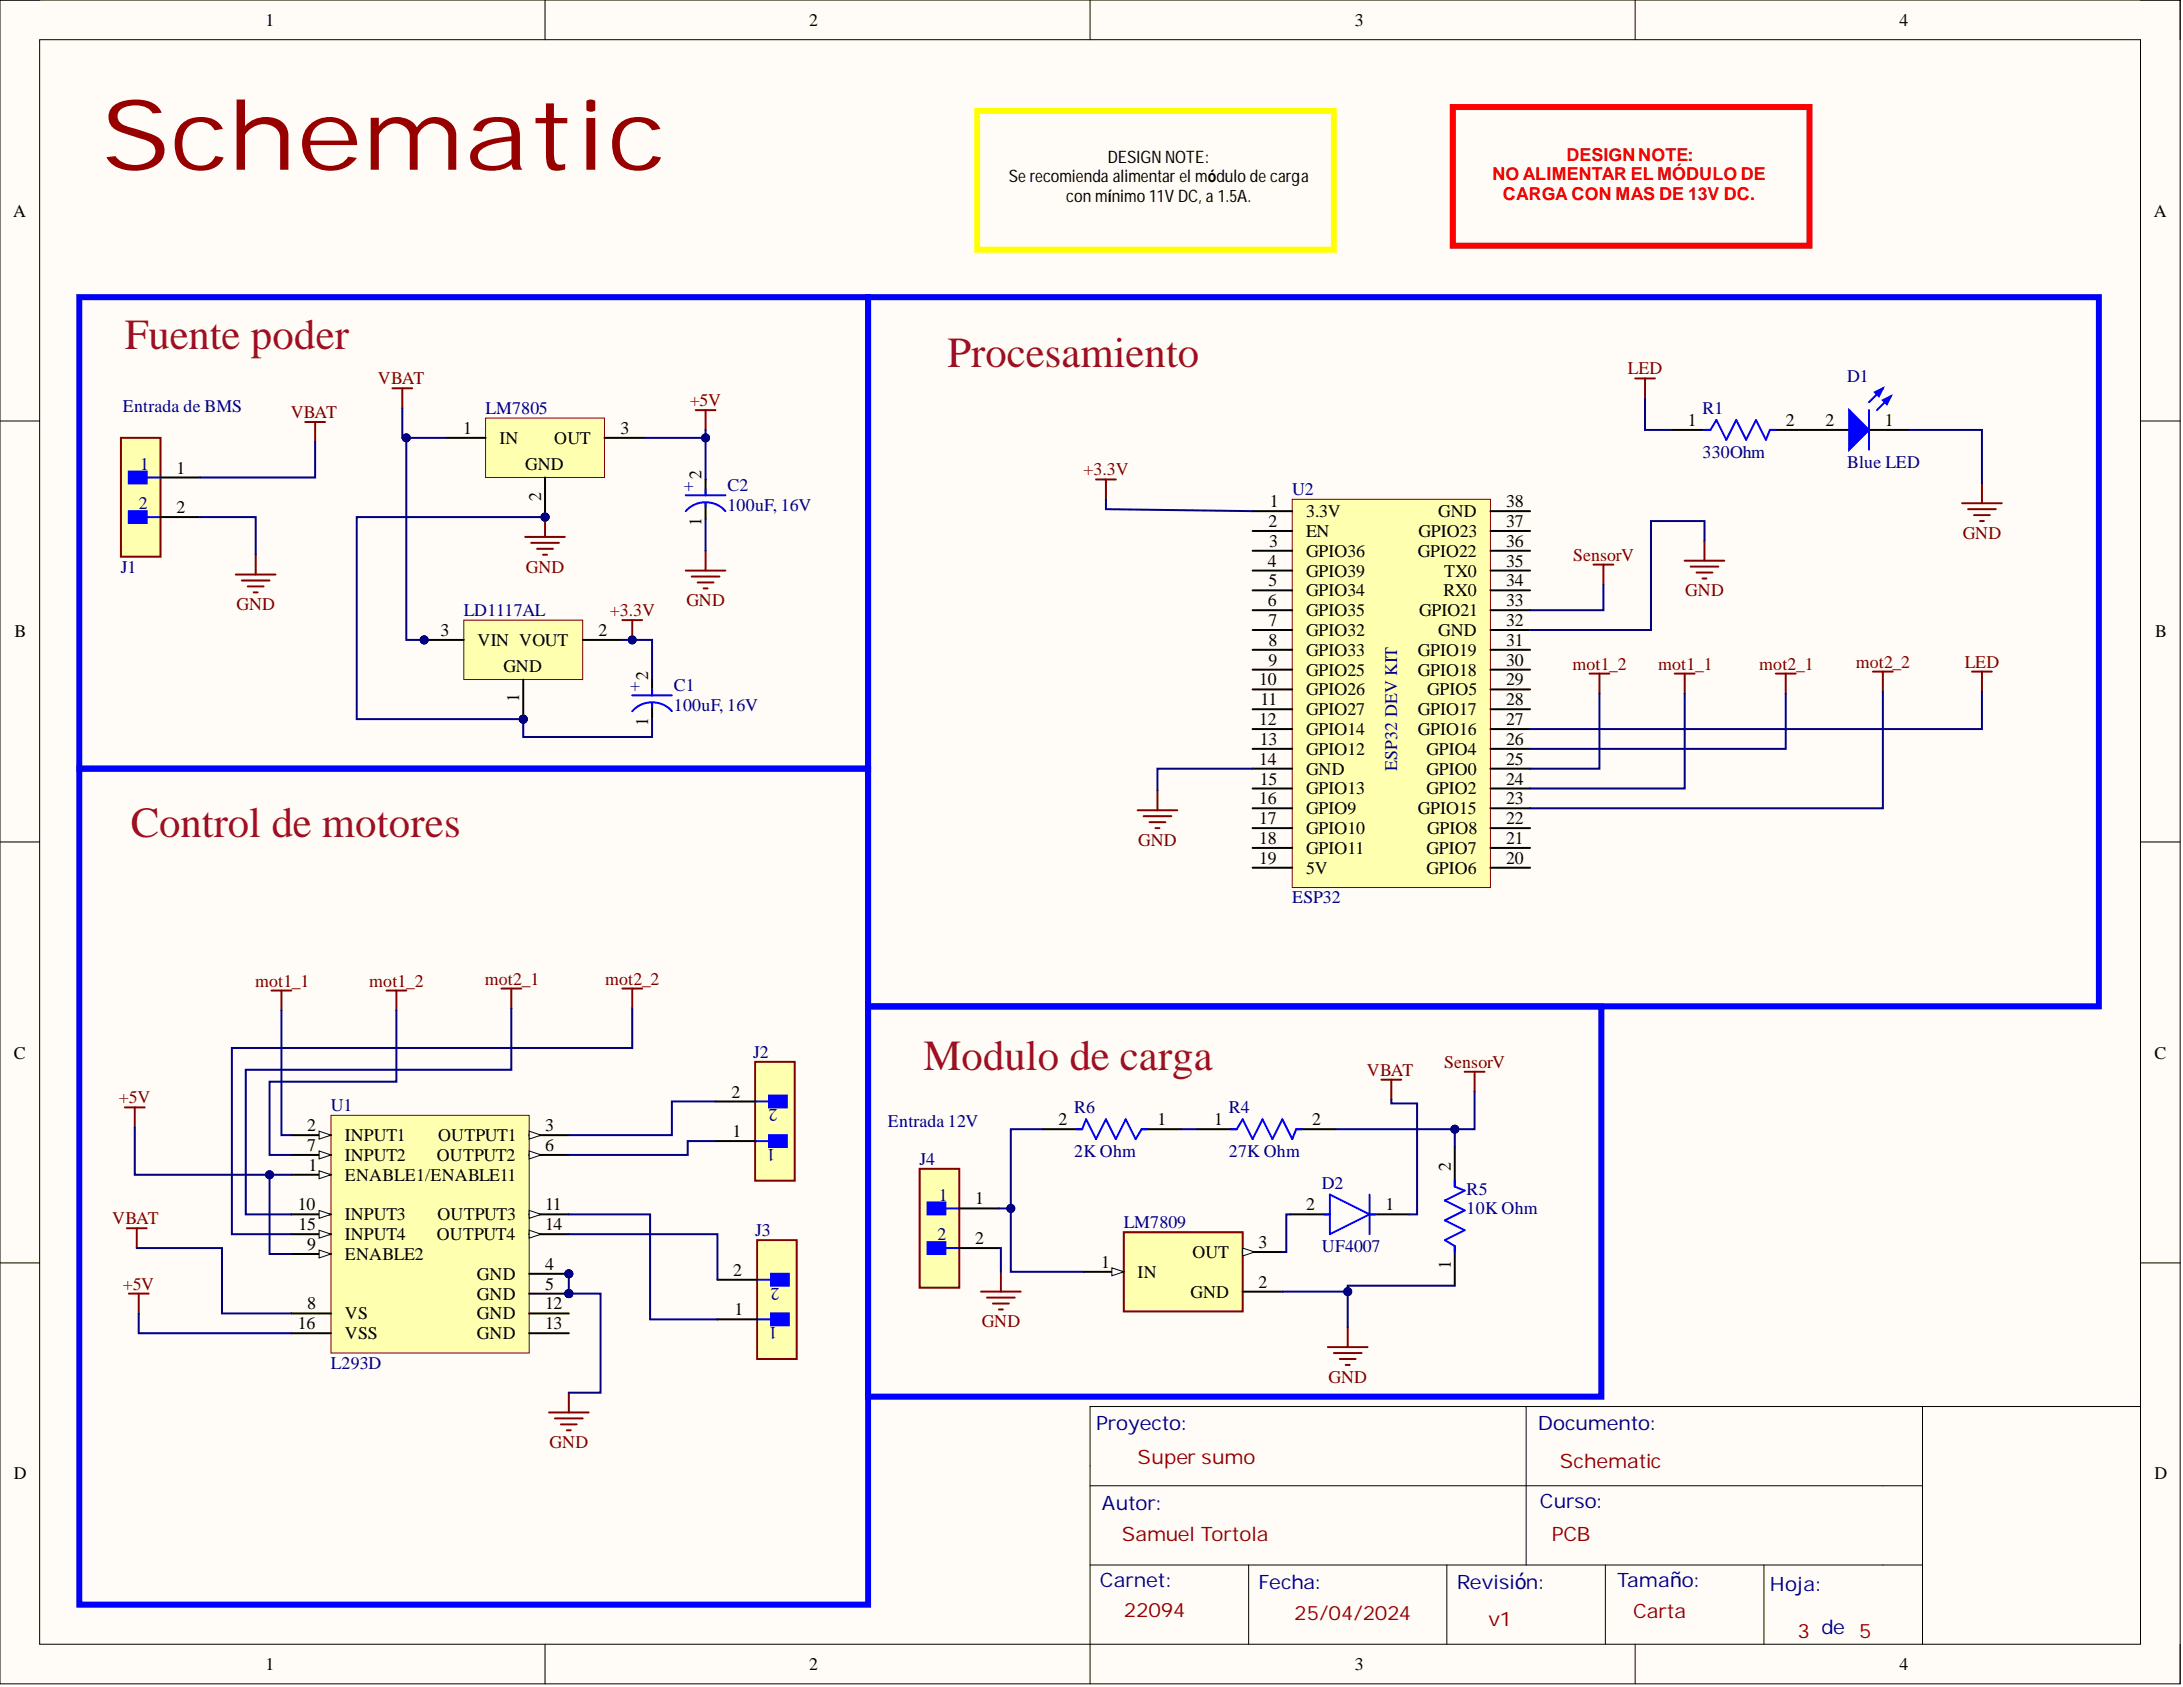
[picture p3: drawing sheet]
<svg xmlns="http://www.w3.org/2000/svg" width="279mm" height="216mm" viewBox="0 0 279 216" stroke-linecap="round" stroke-linejoin="round" font-family="sans-serif">
<defs><g id="words">
<text font-size="12.5" fill="#980000" x="12.9" y="21.7">Schematic</text>
<g font-size="5.5" fill="#9e0e29">
<text x="16" y="44.7">Fuente poder</text>
<text x="121.3" y="47">Procesamiento</text>
<text x="16.7" y="107.1">Control de motores</text>
<text x="118.2" y="137">Modulo de carga</text>
</g>
<g font-size="2.5" fill="#000080">
<text x="140.3" y="183">Proyecto:</text>
<text x="196.8" y="183">Documento:</text>
<text x="141" y="193.2">Autor:</text>
<text x="197.1" y="192.9">Curso:</text>
<text x="140.8" y="203.1">Carnet:</text>
<text x="161.1" y="203.3">Fecha:</text>
<text x="186.4" y="203.3">Revisión:</text>
<text x="207" y="203.1">Tamaño:</text>
<text x="226.5" y="203.6">Hoja:</text>
</g>
<g font-size="2.5" fill="#900">
<text x="145.6" y="187.4">Super sumo</text>
<text x="143.6" y="197.2">Samuel Tortola</text>
<text x="198.6" y="197.2">PCB</text>
<text x="143.8" y="206.9">22094</text>
<text x="165.6" y="207.4">25/04/2024</text>
<text x="190.5" y="208.1">v1</text>
<text x="209" y="207.1">Carta</text>
<text x="230.1" y="209.7">3 de</text>
<text x="237.9" y="209.7">5</text>
</g>
<text font-size="2.5" fill="#980000" x="199.6" y="187.9">Schematic</text>
<g font-size="2.3">
<text x="34" y="3.3">1</text>
<text x="103.6" y="3.3">2</text>
<text x="173.4" y="3.3">3</text>
<text x="243.1" y="3.3">4</text>
<text x="1.7" y="27.7">A</text>
<text x="275.7" y="27.7">A</text>
<text x="59.3" y="55.5">1</text>
<text x="63.9" y="56.8">IN</text>
<text x="70.9" y="56.8">OUT</text>
<text x="79.4" y="55.5">3</text>
<text x="216" y="54.5">1</text>
<text x="228.6" y="54.5">2</text>
<text x="233.6" y="54.5">2</text>
<text x="241.2" y="54.5">1</text>
<text x="22.6" y="60.6">1</text>
<text x="22.6" y="65.7">2</text>
<text x="67.2" y="60.1">GND</text>
<text x="69.3" y="64.1" transform="rotate(-90 69.3 64.1)">2</text>
<text x="89.8" y="61.4" transform="rotate(-90 89.8 61.4)">2</text>
<text x="162.5" y="64.9">1</text>
<text x="192.8" y="64.9">38</text>
<text x="89.8" y="67.3" transform="rotate(-90 89.8 67.3)">1</text>
<text x="162.3" y="67.4">2</text>
<text x="162.4" y="70">3</text>
<text x="167.2" y="66.2">3.3V</text>
<text x="167.2" y="68.7">EN</text>
<text x="167.2" y="71.2">GPIO36</text>
<text x="181.5" y="71.2">GPIO22</text>
<text x="181.5" y="68.7">GPIO23</text>
<text x="184.1" y="66.2">GND</text>
<text x="192.8" y="70">36</text>
<text x="192.8" y="67.4">37</text>
<text x="162.3" y="72.5">4</text>
<text x="162.3" y="77.6">6</text>
<text x="162.3" y="75.1">5</text>
<text x="167.2" y="73.8">GPIO39</text>
<text x="167.2" y="76.3">GPIO34</text>
<text x="184.8" y="76.3">RX0</text>
<text x="184.8" y="73.8">TX0</text>
<text x="192.8" y="77.6">33</text>
<text x="192.8" y="75.1">34</text>
<text x="192.8" y="72.5">35</text>
<text x="1.9" y="81.6">B</text>
<text x="56.4" y="81.4">3</text>
<text x="61.1" y="82.7">VIN VOUT</text>
<text x="76.6" y="81.4">2</text>
<text x="162.3" y="80.1">7</text>
<text x="162.3" y="82.7">8</text>
<text x="167.2" y="78.9">GPIO35</text>
<text x="167.2" y="81.4">GPIO32</text>
<text x="167.2" y="83.9">GPIO33</text>
<text x="181.5" y="83.9">GPIO19</text>
<text x="181.6" y="78.9">GPIO21</text>
<text x="184.1" y="81.4">GND</text>
<text x="192.8" y="82.7">31</text>
<text x="192.8" y="80.1">32</text>
<text x="275.8" y="81.6">B</text>
<text x="64.4" y="86">GND</text>
<text x="66.5" y="89.8" transform="rotate(-90 66.5 89.8)">1</text>
<text x="82.9" y="87" transform="rotate(-90 82.9 87)">2</text>
<text x="161.2" y="87.7">10</text>
<text x="162.3" y="85.2">9</text>
<text x="167.2" y="86.5">GPIO25</text>
<text x="167.2" y="89">GPIO26</text>
<text x="181.5" y="86.5">GPIO18</text>
<text x="182.6" y="89">GPIO5</text>
<text x="192.8" y="87.7">29</text>
<text x="192.8" y="85.2">30</text>
<text x="82.9" y="92.9" transform="rotate(-90 82.9 92.9)">1</text>
<text x="161.2" y="92.8">12</text>
<text x="161.2" y="95.3">13</text>
<text x="161.3" y="90.3">11</text>
<text x="167.2" y="91.5">GPIO27</text>
<text x="167.2" y="94.1">GPIO14</text>
<text x="181.5" y="94.1">GPIO16</text>
<text x="181.5" y="91.5">GPIO17</text>
<text x="192.8" y="95.3">26</text>
<text x="192.8" y="92.8">27</text>
<text x="192.8" y="90.3">28</text>
<text x="161.2" y="97.9">14</text>
<text x="161.2" y="100.4">15</text>
<text x="167.2" y="96.6">GPIO12</text>
<text x="167.2" y="99.1">GND</text>
<text x="167.2" y="101.7">GPIO13</text>
<text x="182.6" y="101.7">GPIO2</text>
<text x="182.6" y="99.1">GPIO0</text>
<text x="182.6" y="96.6">GPIO4</text>
<text x="192.8" y="100.4">24</text>
<text x="192.8" y="97.9">25</text>
<text x="161.2" y="102.9">16</text>
<text x="161.2" y="105.5">17</text>
<text x="167.2" y="104.2">GPIO9</text>
<text x="167.2" y="106.7">GPIO10</text>
<text x="181.5" y="104.2">GPIO15</text>
<text x="182.6" y="106.7">GPIO8</text>
<text x="192.8" y="105.5">22</text>
<text x="192.8" y="102.9">23</text>
<text x="161.2" y="108">18</text>
<text x="161.2" y="110.5">19</text>
<text x="167.2" y="109.3">GPIO11</text>
<text x="167.2" y="111.8">5V</text>
<text x="182.6" y="111.8">GPIO6</text>
<text x="182.6" y="109.3">GPIO7</text>
<text x="192.8" y="110.5">20</text>
<text x="192.8" y="108">21</text>
<text x="1.8" y="135.5">C</text>
<text x="275.7" y="135.5">C</text>
<text x="93.6" y="140.5">2</text>
<text x="39.3" y="144.8">2</text>
<text x="39.3" y="147.3">7</text>
<text x="39.5" y="149.8">1</text>
<text x="44.1" y="146">INPUT1</text>
<text x="44.1" y="148.6">INPUT2</text>
<text x="55.9" y="148.6">OUTPUT2</text>
<text x="56.1" y="146">OUTPUT1</text>
<text x="69.8" y="144.8">3</text>
<text x="69.8" y="147.3">6</text>
<text x="93.8" y="145.5">1</text>
<text x="135.5" y="144">2</text>
<text x="148.1" y="144">1</text>
<text x="155.4" y="144">1</text>
<text x="167.9" y="144">2</text>
<text x="185.7" y="149.8" transform="rotate(-90 185.7 149.8)">2</text>
<text x="38.1" y="154.9">10</text>
<text x="44.1" y="151.1">ENABLE1/ENABLE11</text>
<text x="69.8" y="154.9">11</text>
<text x="124.8" y="154.1">1</text>
<text x="167.2" y="154.9">2</text>
<text x="177.3" y="154.9">1</text>
<text x="38.2" y="157.4">15</text>
<text x="39.3" y="160">9</text>
<text x="44.1" y="156.2">INPUT3</text>
<text x="44.1" y="158.7">INPUT4</text>
<text x="44.1" y="161.2">ENABLE2</text>
<text x="55.9" y="158.7">OUTPUT4</text>
<text x="56" y="156.2">OUTPUT3</text>
<text x="69.8" y="157.4">14</text>
<text x="124.8" y="159.2">2</text>
<text x="152.6" y="161">OUT</text>
<text x="161.1" y="159.7">3</text>
<text x="39.3" y="167.6">8</text>
<text x="61" y="163.8">GND</text>
<text x="61" y="166.3">GND</text>
<text x="69.8" y="167.6">12</text>
<text x="69.8" y="162.5">4</text>
<text x="69.8" y="165">5</text>
<text x="93.9" y="163.3">2</text>
<text x="141" y="162.3">1</text>
<text x="145.6" y="163.5">IN</text>
<text x="152.4" y="166.1">GND</text>
<text x="161.1" y="164.8">2</text>
<text x="185.7" y="162.3" transform="rotate(-90 185.7 162.3)">1</text>
<text x="38.1" y="170.1">16</text>
<text x="44.1" y="171.4">VSS</text>
<text x="44.1" y="168.9">VS</text>
<text x="61" y="168.9">GND</text>
<text x="61" y="171.4">GND</text>
<text x="69.8" y="170.1">13</text>
<text x="94" y="168.3">1</text>
<text x="1.8" y="189.3">D</text>
<text x="275.7" y="189.3">D</text>
<text x="34" y="213.7">1</text>
<text x="103.6" y="213.7">2</text>
<text x="173.4" y="213.7">3</text>
<text x="243.1" y="213.7">4</text>
</g>
<g font-size="2.3" fill="#f00">
<text x="191" y="23.1">NO ALIMENTAR EL MÓDULO DE</text>
<text x="200.5" y="20.5">DESIGNNOTE:</text>
<text x="192.4" y="25.6">CARGA CON MAS DE 13V DC.</text>
</g>
<g font-size="2.3" fill="#800000">
<text x="208.3" y="47.9">LED</text>
<text x="37.2" y="53.5">VBAT</text>
<text x="48.4" y="49.2">VBAT</text>
<text x="88.3" y="52">+5V</text>
<text x="138.7" y="60.9">+3.3V</text>
<text x="201.3" y="71.8">SensorV</text>
<text x="251.2" y="69">GND</text>
<text x="67.3" y="73.3">GND</text>
<text x="87.9" y="77.6">GND</text>
<text x="215.7" y="76.3">GND</text>
<text x="30.3" y="78.1">GND</text>
<text x="78" y="78.9">+3.3V</text>
<text x="201.2" y="85.7">mot1_2</text>
<text x="212.2" y="85.7">mot1_1</text>
<text x="225.2" y="85.7">mot2_1</text>
<text x="237.5" y="85.4">mot2_2</text>
<text x="251.5" y="85.4">LED</text>
<text x="145.7" y="108.3">GND</text>
<text x="32.6" y="126.3">mot1_1</text>
<text x="47.3" y="126.3">mot1_2</text>
<text x="62.1" y="126">mot2_1</text>
<text x="77.5" y="126">mot2_2</text>
<text x="174.9" y="137.7">VBAT</text>
<text x="184.8" y="136.7">SensorV</text>
<text x="15.2" y="141.2">+5V</text>
<text x="14.4" y="156.7">VBAT</text>
<text x="15.7" y="165">+5V</text>
<text x="125.7" y="169.9">GND</text>
<text x="170" y="177">GND</text>
<text x="70.4" y="185.3">GND</text>
</g>
<g font-size="2.3" fill="#000080">
<text x="15.7" y="52.7">Entrada de BMS</text>
<text x="62.1" y="53">LM7805</text>
<text x="217.9" y="53">R1</text>
<text x="236.4" y="48.9">D1</text>
<text x="217.9" y="58.6">330Ohm</text>
<text x="236.4" y="59.8">Blue LED</text>
<text x="17.8" y="65.2">2</text>
<text x="17.9" y="60.1">1</text>
<text x="87.5" y="62.9">+</text>
<text x="93.1" y="62.9">C2</text>
<text x="93.1" y="65.4">100uF, 16V</text>
<text x="165.4" y="63.4">U2</text>
<text x="15.5" y="73.3">J1</text>
<text x="59.4" y="78.9">LD1117AL</text>
<text x="80.7" y="88.5">+</text>
<text x="86.2" y="88.5">C1</text>
<text x="86.2" y="91">100uF, 16V</text>
<text x="178.8" y="98.7" transform="rotate(-90 178.8 98.7)">ESP32 DEV KIT</text>
<text x="165.4" y="115.6">ESP32</text>
<text x="96.4" y="135.4">J2</text>
<text x="42.4" y="142.2">U1</text>
<text x="99.5" y="142" transform="rotate(-180 99.5 142)">2</text>
<text x="137.5" y="142.5">R6</text>
<text x="157.3" y="142.5">R4</text>
<text x="99.3" y="147" transform="rotate(-180 99.3 147)">1</text>
<text x="113.6" y="144.3">Entrada 12V</text>
<text x="117.7" y="149.1">J4</text>
<text x="137.5" y="148.1">2K Ohm</text>
<text x="157.3" y="148.1">27K Ohm</text>
<text x="120.2" y="153.6">1</text>
<text x="169.2" y="152.1">D2</text>
<text x="187.7" y="152.9">R5</text>
<text x="187.7" y="155.4">10K Ohm</text>
<text x="96.6" y="158.2">J3</text>
<text x="120" y="158.7">2</text>
<text x="143.8" y="157.2">LM7809</text>
<text x="169.2" y="160.2">UF4007</text>
<text x="99.8" y="164.8" transform="rotate(-180 99.8 164.8)">2</text>
<text x="99.5" y="169.9" transform="rotate(-180 99.5 169.9)">1</text>
<text x="42.4" y="175.2">L293D</text>
</g>
<g font-size="2.2">
<text x="129.1" y="23.3">Se recomienda alimentarel módulo de carga</text>
<text x="141.8" y="20.8">DESIGN NOTE:</text>
<text x="136.5" y="25.9">con mínimo 11V DC, a 1.5A.</text>
</g>
</g></defs>
<path d="M0 0h279v215.5h-279z" fill-rule="evenodd" fill="#fffcf8"/>
<path d="M0 0h279v215.5h-279z" fill="none" stroke="#000" stroke-width=".13"/>
<path d="M5.1 5.1h268.9v205.3h-268.9z" fill-rule="evenodd" fill="#fffcf8"/>
<g fill="none" stroke="#000" stroke-width=".13">
<path d="M0 0h5.1M5.1 5.1h268.9v205.3h-268.9zM69.8 0v5.1M139.5 0v5.1M209.3 0v5.1M274 0h5v5.1M0 53.9h5.1M274 53.9h5M0 107.8h5.1M274 107.8h5M0 161.6h5.1M274 161.6h5"/>
<path d="M139.5 190.1h106.6M195.3 180v20.3M246.1 180v30.4M274 180h-134.5v35.5M69.8 210.4v5.1M139.5 200.3h106.6M159.8 200.3v10.1M185.2 200.3v10.1M205.5 200.3v10.1M209.3 210.4v5.1M225.8 200.3v10.1M279 210.4v5.1"/>
</g>
<path d="M10.1 38h101v60.4h-101zM111.1 38h157.5v90.8h-157.5z" fill="none" stroke="#00f" stroke-width=".76"/>
<path d="M39.1 54h2.5M40.3 54v2.5M30.2 73.5h5.1M30.9 74.3h3.6M31.7 75.1h2M32.5 75.8h.5M32.7 71v2.5" fill="none" stroke="#800000" stroke-width=".25"/>
<circle cx="69.8" cy="66.2" r=".51" fill="#000080"/>
<circle cx="69.8" cy="66.2" r=".51" fill="none" stroke="#000080" stroke-width=".13"/>
<path d="M62.1 53.5h15.3v7.6h-15.3z" fill-rule="evenodd" fill="#ffffb0"/>
<path d="M62.1 53.5h15.3v7.6h-15.3z" fill="none" stroke="#800000" stroke-width=".13"/>
<path d="M57.1 56h5M69.8 61.1v5.1" fill="none" stroke="#000" stroke-width=".25"/>
<circle cx="69.8" cy="66.2" r=".51" fill="#000080"/>
<circle cx="69.8" cy="66.2" r=".51" fill="none" stroke="#000080" stroke-width=".13"/>
<path d="M77.4 56h5" fill="none" stroke="#000" stroke-width=".25"/>
<path d="M50.2 49.7h2.6M51.5 49.7v2.5M67.2 68.7h5.1M68 69.5h3.5M68.7 70.2h2.1M69.5 71h.5M69.8 66.2v2.5" fill="none" stroke="#800000" stroke-width=".25"/>
<circle cx="69.8" cy="66.2" r=".51" fill="#000080"/>
<circle cx="69.8" cy="66.2" r=".51" fill="none" stroke="#000080" stroke-width=".13"/>
<g fill="none" stroke="#800000" stroke-width=".25">
<path d="M89 52.5h2.6M90.3 52.5v2.5M87.8 73h5M88.5 73.8h3.6M89.3 74.5h2M90.1 75.3h.5M90.3 70.5v2.5M140.3 61.4h2.5M141.5 61.4v2.5M203.4 86.2h2.6M204.7 86.2v2.5M214.3 86.2h2.6"/>
<path d="M215.6 86.2v2.5M227.3 86.2h2.5M228.6 86.2v2.5M239.7 86h2.6M241 86v2.5M252.4 86h2.5M253.7 86v2.5"/>
</g>
<path d="M231.6 55h5.1M239.2 55h5.1" fill="none" stroke="#000" stroke-width=".25"/>
<path d="M236.7 52.5l2.5 2.5-2.5 2.6z" fill="#00f"/>
<path d="M236.7 52.5l2.5 2.5-2.5 2.6zM241 49.7l-1.8 1.8M242 50.7l-1.8 1.8" fill="none" stroke="#00f" stroke-width=".25"/>
<path d="M241 51.2l1-.5-.5 1z" fill="#00f"/>
<path d="M241 51.2l1-.5-.5 1z" fill="none" stroke="#00f" stroke-width=".25"/>
<path d="M240 50.2l1-.5-.5 1z" fill="#00f"/>
<path d="M218.2 55h.7l.8-1.2 1.2 2.5 1.3-2.5 1.3 2.5 1.3-2.5 1.2 2.5 .5-1.3h.8M239.2 52.5v5.1M240 50.2l1-.5-.5 1z" fill="none" stroke="#00f" stroke-width=".25"/>
<path d="M209.3 48.4h2.5M210.5 48.4v2.6M251.1 64.4h5.1M251.9 65.2h3.5M252.7 65.9h2M253.4 66.7h.5M253.7 61.9v2.5" fill="none" stroke="#800000" stroke-width=".25"/>
<path d="M213.8 55h5.1M226.5 55h5.1" fill="none" stroke="#000" stroke-width=".25"/>
<path d="M10.1 98.4h101v107h-101z" fill="none" stroke="#00f" stroke-width=".76"/>
<circle cx="72.8" cy="163" r=".51" fill="#000080"/>
<circle cx="72.8" cy="163" r=".51" fill="none" stroke="#000080" stroke-width=".13"/>
<circle cx="72.8" cy="165.6" r=".51" fill="#000080"/>
<circle cx="72.8" cy="165.6" r=".51" fill="none" stroke="#000080" stroke-width=".13"/>
<path d="M42.4 142.7h25.3v30.5h-25.3z" fill-rule="evenodd" fill="#ffffb0"/>
<path d="M42.4 142.7h25.3v30.5h-25.3z" fill="none" stroke="#800000" stroke-width=".13"/>
<path d="M37.3 150.3h5.1" fill="none" stroke="#000" stroke-width=".25"/>
<path d="M40.8 149.8l1.6 .5-1.6 .6z" fill="#f8fcff"/>
<path d="M40.8 149.8l1.6 .5-1.6 .6z" fill="none" stroke="#000" stroke-width=".13"/>
<path d="M37.3 155.4h5.1" fill="none" stroke="#000" stroke-width=".25"/>
<path d="M40.8 154.9l1.6 .5-1.6 .5z" fill="#f8fcff"/>
<path d="M40.8 154.9l1.6 .5-1.6 .5z" fill="none" stroke="#000" stroke-width=".13"/>
<path d="M67.7 155.4h5.1" fill="none" stroke="#000" stroke-width=".25"/>
<path d="M67.7 154.9l1.6 .5-1.6 .5z" fill="#f8fcff"/>
<path d="M67.7 154.9l1.6 .5-1.6 .5z" fill="none" stroke="#000" stroke-width=".13"/>
<path d="M67.7 158h5.1M67.7 168.1h5.1M67.7 170.6h5.1" fill="none" stroke="#000" stroke-width=".25"/>
<path d="M67.7 157.4l1.6 .6-1.6 .5z" fill="#f8fcff"/>
<path d="M67.7 157.4l1.6 .6-1.6 .5z" fill="none" stroke="#000" stroke-width=".13"/>
<path d="M37.3 158h5.1" fill="none" stroke="#000" stroke-width=".25"/>
<path d="M40.8 157.4l1.6 .6-1.6 .5z" fill="#f8fcff"/>
<path d="M40.8 157.4l1.6 .6-1.6 .5z" fill="none" stroke="#000" stroke-width=".13"/>
<path d="M37.3 145.3h5.1M37.3 170.6h5.1" fill="none" stroke="#000" stroke-width=".25"/>
<path d="M40.8 144.8l1.6 .5-1.6 .5z" fill="#f8fcff"/>
<path d="M40.8 144.8l1.6 .5-1.6 .5z" fill="none" stroke="#000" stroke-width=".13"/>
<path d="M67.7 145.3h5.1" fill="none" stroke="#000" stroke-width=".25"/>
<path d="M67.7 144.8l1.6 .5-1.6 .5z" fill="#f8fcff"/>
<path d="M67.7 144.8l1.6 .5-1.6 .5z" fill="none" stroke="#000" stroke-width=".13"/>
<path d="M67.7 163h5.1" fill="none" stroke="#000" stroke-width=".25"/>
<circle cx="72.8" cy="163" r=".51" fill="#000080"/>
<circle cx="72.8" cy="163" r=".51" fill="none" stroke="#000080" stroke-width=".13"/>
<path d="M67.7 165.6h5.1" fill="none" stroke="#000" stroke-width=".25"/>
<circle cx="72.8" cy="165.6" r=".51" fill="#000080"/>
<circle cx="72.8" cy="165.6" r=".51" fill="none" stroke="#000080" stroke-width=".13"/>
<path d="M67.7 147.8h5.1" fill="none" stroke="#000" stroke-width=".25"/>
<path d="M67.7 147.3l1.6 .5-1.6 .5z" fill="#f8fcff"/>
<path d="M67.7 147.3l1.6 .5-1.6 .5z" fill="none" stroke="#000" stroke-width=".13"/>
<path d="M37.3 147.8h5.1" fill="none" stroke="#000" stroke-width=".25"/>
<path d="M40.8 147.3l1.6 .5-1.6 .5z" fill="#f8fcff"/>
<path d="M40.8 147.3l1.6 .5-1.6 .5z" fill="none" stroke="#000" stroke-width=".13"/>
<path d="M37.3 168.1h5.1M37.3 160.5h5.1" fill="none" stroke="#000" stroke-width=".25"/>
<path d="M40.8 160l1.6 .5-1.6 .5z" fill="#f8fcff"/>
<path d="M40.8 160l1.6 .5-1.6 .5z" fill="none" stroke="#000" stroke-width=".13"/>
<g fill="none" stroke="#800000" stroke-width=".25">
<path d="M34.8 126.8h2.5M36 126.8v2.5M49.5 126.8h2.5M50.7 126.8v2.5M64.2 126.5h2.5M65.4 126.5v2.5M79.7 126.5h2.5M80.9 126.5v2.5M16 141.7h2.5M16.2 157.2h2.6M17.2 141.7v2.6M17.5 157.2v2.5"/>
<path d="M16.5 165.6h2.5M17.8 165.6v2.5M72.8 178.2v2.6M70.3 180.8h5M71 181.5h3.6M71.8 182.3h2M72.5 183h.6"/>
</g>
<path d="M111.1 128.8h93.9v49.9h-93.9z" fill="none" stroke="#00f" stroke-width=".76"/>
<path d="M15.5 56h5v15.2h-5z" fill-rule="evenodd" fill="#ffffb0"/>
<path d="M15.5 56h5v15.2h-5z" fill="none" stroke="#800000" stroke-width=".25"/>
<path d="M16.5 60.3h2.3v1.6h-2.3z" fill-rule="evenodd" fill="#00f"/>
<path d="M16.5 60.3h2.3v1.6h-2.3zM18.8 61.1h1.7" fill="none" stroke="#00f" stroke-width=".25"/>
<path d="M16.5 65.4h2.3v1.5h-2.3z" fill-rule="evenodd" fill="#00f"/>
<path d="M16.5 65.4h2.3v1.5h-2.3zM18.8 66.2h1.7" fill="none" stroke="#00f" stroke-width=".25"/>
<path d="M20.5 61.1h5.1M20.5 66.2h5.1" fill="none" stroke="#000" stroke-width=".25"/>
<path d="M96.6 135.9h5.1v15.2h-5.1z" fill-rule="evenodd" fill="#ffffb0"/>
<path d="M96.6 135.9h5.1v15.2h-5.1z" fill="none" stroke="#800000" stroke-width=".25"/>
<path d="M98.4 145.3h2.3v1.5h-2.3z" fill-rule="evenodd" fill="#00f"/>
<path d="M96.6 146h1.8M98.4 145.3h2.3v1.5h-2.3z" fill="none" stroke="#00f" stroke-width=".25"/>
<path d="M98.4 140.2h2.3v1.5h-2.3z" fill-rule="evenodd" fill="#00f"/>
<path d="M96.6 141h1.8M98.4 140.2h2.3v1.5h-2.3z" fill="none" stroke="#00f" stroke-width=".25"/>
<path d="M91.6 146h5M91.6 141h5" fill="none" stroke="#000" stroke-width=".25"/>
<path d="M96.9 158.7h5.1v15.2h-5.1z" fill-rule="evenodd" fill="#ffffb0"/>
<path d="M96.9 158.7h5.1v15.2h-5.1z" fill="none" stroke="#800000" stroke-width=".25"/>
<path d="M98.7 168.1h2.3v1.5h-2.3z" fill-rule="evenodd" fill="#00f"/>
<path d="M96.9 168.9h1.8M98.7 168.1h2.3v1.5h-2.3z" fill="none" stroke="#00f" stroke-width=".25"/>
<path d="M98.7 163h2.3v1.5h-2.3z" fill-rule="evenodd" fill="#00f"/>
<path d="M96.9 163.8h1.8M98.7 163h2.3v1.5h-2.3z" fill="none" stroke="#00f" stroke-width=".25"/>
<path d="M91.8 168.9h5.1M91.8 163.8h5.1" fill="none" stroke="#000" stroke-width=".25"/>
<path d="M117.7 149.6h5.1v15.2h-5.1z" fill-rule="evenodd" fill="#ffffb0"/>
<path d="M117.7 149.6h5.1v15.2h-5.1z" fill="none" stroke="#800000" stroke-width=".25"/>
<path d="M118.7 153.9h2.3v1.5h-2.3z" fill-rule="evenodd" fill="#00f"/>
<path d="M118.7 153.9h2.3v1.5h-2.3zM121 154.7h1.8" fill="none" stroke="#00f" stroke-width=".25"/>
<path d="M118.7 159h2.3v1.5h-2.3z" fill-rule="evenodd" fill="#00f"/>
<path d="M118.7 159h2.3v1.5h-2.3zM121 159.7h1.8M137.7 144.5h.8l.5-1.3 1.3 2.6 1.2-2.6 1.3 2.6 1.3-2.6 1.3 2.6 .7-1.3h.8M157.5 144.5h.8l.8-1.3 1.2 2.6 1.3-2.6 1.3 2.6 1.2-2.6 1.3 2.6 .5-1.3h.8M186.2 151.1v.8l1.3 .5-2.6 1.2 2.6 1.3-2.6 1.3 2.6 1.2-2.6 1.3 1.3 .8v.7" fill="none" stroke="#00f" stroke-width=".25"/>
<path d="M122.8 154.7h5M122.8 159.7h5M133.4 144.5h5.1M146.1 144.5h5.1M153.2 144.5h5.1M165.9 144.5h5.1M186.2 146.8v5.1M186.2 159.5v5" fill="none" stroke="#000" stroke-width=".25"/>
<g fill="none" stroke="#800000" stroke-width=".25">
<path d="M203.9 72.3h2.6M205.2 72.3v2.5M187.5 137.2h2.5M188.7 137.2v2.5M125.6 165.3h5M126.3 166.1h3.6M127.1 166.8h2M127.8 167.6h.6M128.1 162.8v2.5M170 172.4h5M170.7 173.2h3.6M171.5 173.9h2"/>
<path d="M172.2 174.7h.5M172.5 169.9v2.5"/>
</g>
<path d="M143.8 157.7h15.3v10.1h-15.3z" fill-rule="evenodd" fill="#ffffb0"/>
<path d="M143.8 157.7h15.3v10.1h-15.3z" fill="none" stroke="#800000" stroke-width=".25"/>
<path d="M138.8 162.8h5" fill="none" stroke="#000" stroke-width=".25"/>
<path d="M142.3 162.3l1.5 .5-1.5 .5z" fill="#f8fcff"/>
<path d="M142.3 162.3l1.5 .5-1.5 .5z" fill="none" stroke="#000" stroke-width=".13"/>
<path d="M159.1 160.2h5" fill="none" stroke="#000" stroke-width=".25"/>
<path d="M159.1 159.7l1.5 .5-1.5 .5z" fill="#f8fcff"/>
<path d="M159.1 159.7l1.5 .5-1.5 .5z" fill="none" stroke="#000" stroke-width=".13"/>
<path d="M165.1 155.4h5.1M175.3 155.4h5.1M159.1 165.3h5" fill="none" stroke="#000" stroke-width=".25"/>
<path d="M169.5 155.4h.7M170.2 152.9l5.1 2.5-5.1 2.6zM175.3 152.9v5.1M175.3 155.4h.7" fill="none" stroke="#00f" stroke-width=".25"/>
<path d="M176.8 138.2h2.5M178.1 138.2v2.5" fill="none" stroke="#800000" stroke-width=".25"/>
<path d="M185.9 13.7h45.7v17.7h-45.7z" fill="none" stroke="#f00" stroke-width=".76"/>
<path d="M125.1 14.2h45.6v17.8h-45.6z" fill="none" stroke="#ff0" stroke-width=".76"/>
<circle cx="54.3" cy="81.9" r=".51" fill="#000080"/>
<circle cx="54.3" cy="81.9" r=".51" fill="none" stroke="#000080" stroke-width=".13"/>
<circle cx="67" cy="92" r=".51" fill="#000080"/>
<circle cx="67" cy="92" r=".51" fill="none" stroke="#000080" stroke-width=".13"/>
<path d="M59.4 79.4h15.2v7.6h-15.2z" fill-rule="evenodd" fill="#ffffb0"/>
<path d="M59.4 79.4h15.2v7.6h-15.2z" fill="none" stroke="#800000" stroke-width=".13"/>
<path d="M54.3 81.9h5.1" fill="none" stroke="#000" stroke-width=".25"/>
<circle cx="54.3" cy="81.9" r=".51" fill="#000080"/>
<circle cx="54.3" cy="81.9" r=".51" fill="none" stroke="#000080" stroke-width=".13"/>
<path d="M67 87v5" fill="none" stroke="#000" stroke-width=".25"/>
<circle cx="67" cy="92" r=".51" fill="#000080"/>
<circle cx="67" cy="92" r=".51" fill="none" stroke="#000080" stroke-width=".13"/>
<path d="M90.3 61.4v2M90.3 64.4v2M74.6 81.9h5.1M83.5 87v2M83.5 90v2" fill="none" stroke="#000" stroke-width=".25"/>
<path d="M87.8 65.4a3.4 3.4 0 0 1 5 0M87.8 63.4h5M90.3 62.6v.8M90.3 64.4v.5M80.9 91a3.4 3.4 0 0 1 5.1 0M80.9 89h5.1M83.5 88.2v.8M83.5 90v.5" fill="none" stroke="#00f" stroke-width=".25"/>
<path d="M79.7 79.4h2.5M80.9 79.4v2.5" fill="none" stroke="#800000" stroke-width=".25"/>
<circle cx="80.9" cy="81.9" r=".51" fill="#000080"/>
<circle cx="80.9" cy="81.9" r=".51" fill="none" stroke="#000080" stroke-width=".13"/>
<path d="M215.6 71.8h5.1M216.4 72.5h3.5M217.1 73.3h2.1M217.9 74h.5M218.2 69.2v2.6" fill="none" stroke="#800000" stroke-width=".25"/>
<path d="M165.4 63.9h25.4v49.7h-25.4z" fill-rule="evenodd" fill="#ffffb0"/>
<path d="M165.4 63.9h25.4v49.7h-25.4z" fill="none" stroke="#800000" stroke-width=".13"/>
<g fill="none" stroke="#000" stroke-width=".25">
<path d="M160.3 65.4h5.1M160.3 68h5.1M160.3 70.5h5.1M160.3 73h5.1M160.3 75.6h5.1M160.3 78.1h5.1M190.8 65.4h5M190.8 68h5M190.8 70.5h5M190.8 73h5M190.8 75.6h5M190.8 78.1h5"/>
<path d="M160.3 80.6h5.1M160.3 83.2h5.1M160.3 85.7h5.1M160.3 88.2h5.1M160.3 90.8h5.1M160.3 93.3h5.1M160.3 95.8h5.1M160.3 98.4h5.1M190.8 80.6h5M190.8 83.2h5M190.8 85.7h5M190.8 88.2h5"/>
<path d="M190.8 90.8h5M190.8 93.3h5M190.8 95.8h5M190.8 98.4h5M160.3 100.9h5.1M160.3 103.4h5.1M160.3 106h5.1M160.3 108.5h5.1M160.3 111h5.1M190.8 100.9h5M190.8 103.4h5M190.8 106h5"/>
<path d="M190.8 108.5h5M190.8 111h5"/>
</g>
<path d="M51.5 52.2v3.8h5.6" fill="none" stroke="#000080" stroke-width=".25"/>
<circle cx="52" cy="56" r=".51" fill="#000080"/>
<circle cx="52" cy="56" r=".51" fill="none" stroke="#000080" stroke-width=".13"/>
<path d="M90.3 55v1h-7.9" fill="none" stroke="#000080" stroke-width=".25"/>
<circle cx="90.3" cy="56" r=".51" fill="#000080"/>
<circle cx="90.3" cy="56" r=".51" fill="none" stroke="#000080" stroke-width=".13"/>
<path d="M90.3 56v5.4" fill="none" stroke="#000080" stroke-width=".25"/>
<circle cx="90.3" cy="56" r=".51" fill="#000080"/>
<circle cx="90.3" cy="56" r=".51" fill="none" stroke="#000080" stroke-width=".13"/>
<path d="M210.5 51v4h3.3M244.3 55h9.4v6.9M90.3 66.4v4.1M204.7 88.7v9.7h-8.9M215.6 88.7v12.2h-19.8M228.6 88.7v7.1h-32.8M241 88.5v14.9h-45.2M253.7 88.5v4.8h-57.9M17.5 159.7h10.9v8.4h8.9M37.3 150.3h-2.8v10.2h2.8M17.8 168.1v2.5h19.5" fill="none" stroke="#000080" stroke-width=".25"/>
<circle cx="34.5" cy="150.3" r=".51" fill="#000080"/>
<circle cx="34.5" cy="150.3" r=".51" fill="none" stroke="#000080" stroke-width=".13"/>
<path d="M17.2 144.3v6h17.3" fill="none" stroke="#000080" stroke-width=".25"/>
<circle cx="34.5" cy="150.3" r=".51" fill="#000080"/>
<circle cx="34.5" cy="150.3" r=".51" fill="none" stroke="#000080" stroke-width=".13"/>
<path d="M73.1 163h-.3v2.6" fill="none" stroke="#000080" stroke-width=".25"/>
<circle cx="72.8" cy="163" r=".51" fill="#000080"/>
<circle cx="72.8" cy="163" r=".51" fill="none" stroke="#000080" stroke-width=".13"/>
<circle cx="72.8" cy="165.6" r=".51" fill="#000080"/>
<circle cx="72.8" cy="165.6" r=".51" fill="none" stroke="#000080" stroke-width=".13"/>
<path d="M40.3 56.5v4.6h-14.7M25.6 66.2h7.1v4.8M36 129.3v16h1.3M50.7 129.3v9.1h-16.2v9.4h2.8M65.4 129v7.9h-33.9v18.5h5.8M80.9 129v5.1h-51.2v23.9h7.6M91.6 141h-5.6v4.3h-13.2M91.6 146h-3.6v1.8h-15.2M133.4 144.5h-4v10.2h-1.6" fill="none" stroke="#000080" stroke-width=".25"/>
<circle cx="129.4" cy="154.7" r=".51" fill="#000080"/>
<circle cx="129.4" cy="154.7" r=".51" fill="none" stroke="#000080" stroke-width=".13"/>
<path d="M171 144.5h15.2v2.3" fill="none" stroke="#000080" stroke-width=".25"/>
<circle cx="186.2" cy="144.5" r=".51" fill="#000080"/>
<circle cx="186.2" cy="144.5" r=".51" fill="none" stroke="#000080" stroke-width=".13"/>
<path d="M186.2 164.5h-13.7v5.4" fill="none" stroke="#000080" stroke-width=".25"/>
<circle cx="172.5" cy="165.3" r=".51" fill="#000080"/>
<circle cx="172.5" cy="165.3" r=".51" fill="none" stroke="#000080" stroke-width=".13"/>
<path d="M188.7 139.7v4.8h-2.5M151.2 144.5h2" fill="none" stroke="#000080" stroke-width=".25"/>
<circle cx="186.2" cy="144.5" r=".51" fill="#000080"/>
<circle cx="186.2" cy="144.5" r=".51" fill="none" stroke="#000080" stroke-width=".13"/>
<path d="M127.8 159.7h.3v3.1M129.4 154.7v8.1h9.4" fill="none" stroke="#000080" stroke-width=".25"/>
<circle cx="129.4" cy="154.7" r=".51" fill="#000080"/>
<circle cx="129.4" cy="154.7" r=".51" fill="none" stroke="#000080" stroke-width=".13"/>
<path d="M164.1 165.3h8.4" fill="none" stroke="#000080" stroke-width=".25"/>
<circle cx="172.5" cy="165.3" r=".51" fill="#000080"/>
<circle cx="172.5" cy="165.3" r=".51" fill="none" stroke="#000080" stroke-width=".13"/>
<path d="M52 56v25.9h2.5M205.2 74.8v3.3h-9.4M165.1 155.4h-.5v4.8h-.5M178.1 140.7v.5h3.3v14.2h-1" fill="none" stroke="#000080" stroke-width=".25"/>
<circle cx="52" cy="56" r=".51" fill="#000080"/>
<circle cx="52" cy="56" r=".51" fill="none" stroke="#000080" stroke-width=".13"/>
<circle cx="54.3" cy="81.9" r=".51" fill="#000080"/>
<circle cx="54.3" cy="81.9" r=".51" fill="none" stroke="#000080" stroke-width=".13"/>
<path d="M69.8 66.2h-24.1v25.8h21.3" fill="none" stroke="#000080" stroke-width=".25"/>
<circle cx="69.8" cy="66.2" r=".51" fill="#000080"/>
<circle cx="69.8" cy="66.2" r=".51" fill="none" stroke="#000080" stroke-width=".13"/>
<circle cx="67" cy="92" r=".51" fill="#000080"/>
<circle cx="67" cy="92" r=".51" fill="none" stroke="#000080" stroke-width=".13"/>
<path d="M141.5 63.9v1.3l18.8 .2M79.7 81.9h3.8v5.1" fill="none" stroke="#000080" stroke-width=".25"/>
<circle cx="80.9" cy="81.9" r=".51" fill="#000080"/>
<circle cx="80.9" cy="81.9" r=".51" fill="none" stroke="#000080" stroke-width=".13"/>
<path d="M67 92v2.3h16.5v-2.3" fill="none" stroke="#000080" stroke-width=".25"/>
<circle cx="67" cy="92" r=".51" fill="#000080"/>
<circle cx="67" cy="92" r=".51" fill="none" stroke="#000080" stroke-width=".13"/>
<path d="M218.2 69.2v-2.5h-6.9v13.9h-15.5M72.8 165.6h4.1v12.6h-4.1" fill="none" stroke="#000080" stroke-width=".25"/>
<circle cx="72.8" cy="165.6" r=".51" fill="#000080"/>
<circle cx="72.8" cy="165.6" r=".51" fill="none" stroke="#000080" stroke-width=".13"/>
<path d="M160.3 98.4h-12.2v2.8M72.8 155.4h10.4v13.5h8.6M72.8 158h19v5.8" fill="none" stroke="#000080" stroke-width=".25"/>
<path d="M145.6 103.7h5.1M146.4 104.5h3.5M147.1 105.2h2.1M147.9 106h.5M148.1 101.2v2.5" fill="none" stroke="#800000" stroke-width=".25"/>
<use href="#words"/>
</svg>
